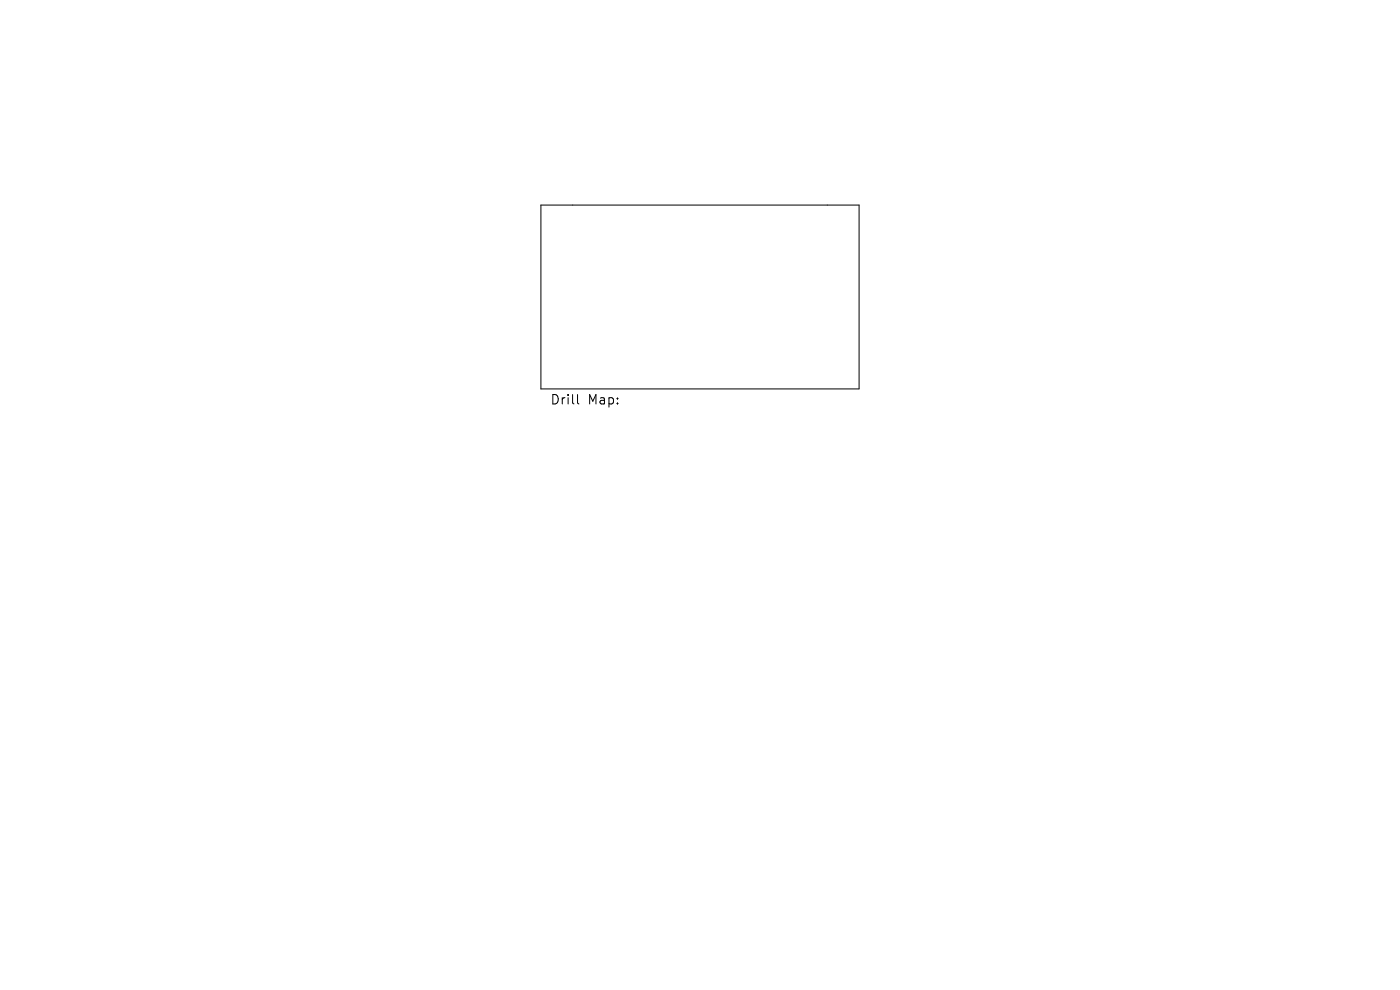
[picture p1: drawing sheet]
<svg xmlns="http://www.w3.org/2000/svg" width="297mm" height="210mm" viewBox="0 0 297 210" stroke-linecap="round" stroke-linejoin="round" font-family="sans-serif">
<defs><g id="words">
<g font-size="2.8">
<text x="116.7" y="86.1">Drill</text>
<text x="124.7" y="86.1">Map:</text>
</g>
</g></defs>
<path d="M114.8 43.5h67.5v39h-67.5zM122.5 83.7v1.7l.3 .3" fill="none" stroke="#000" stroke-width=".21"/>
<use href="#words"/>
</svg>
